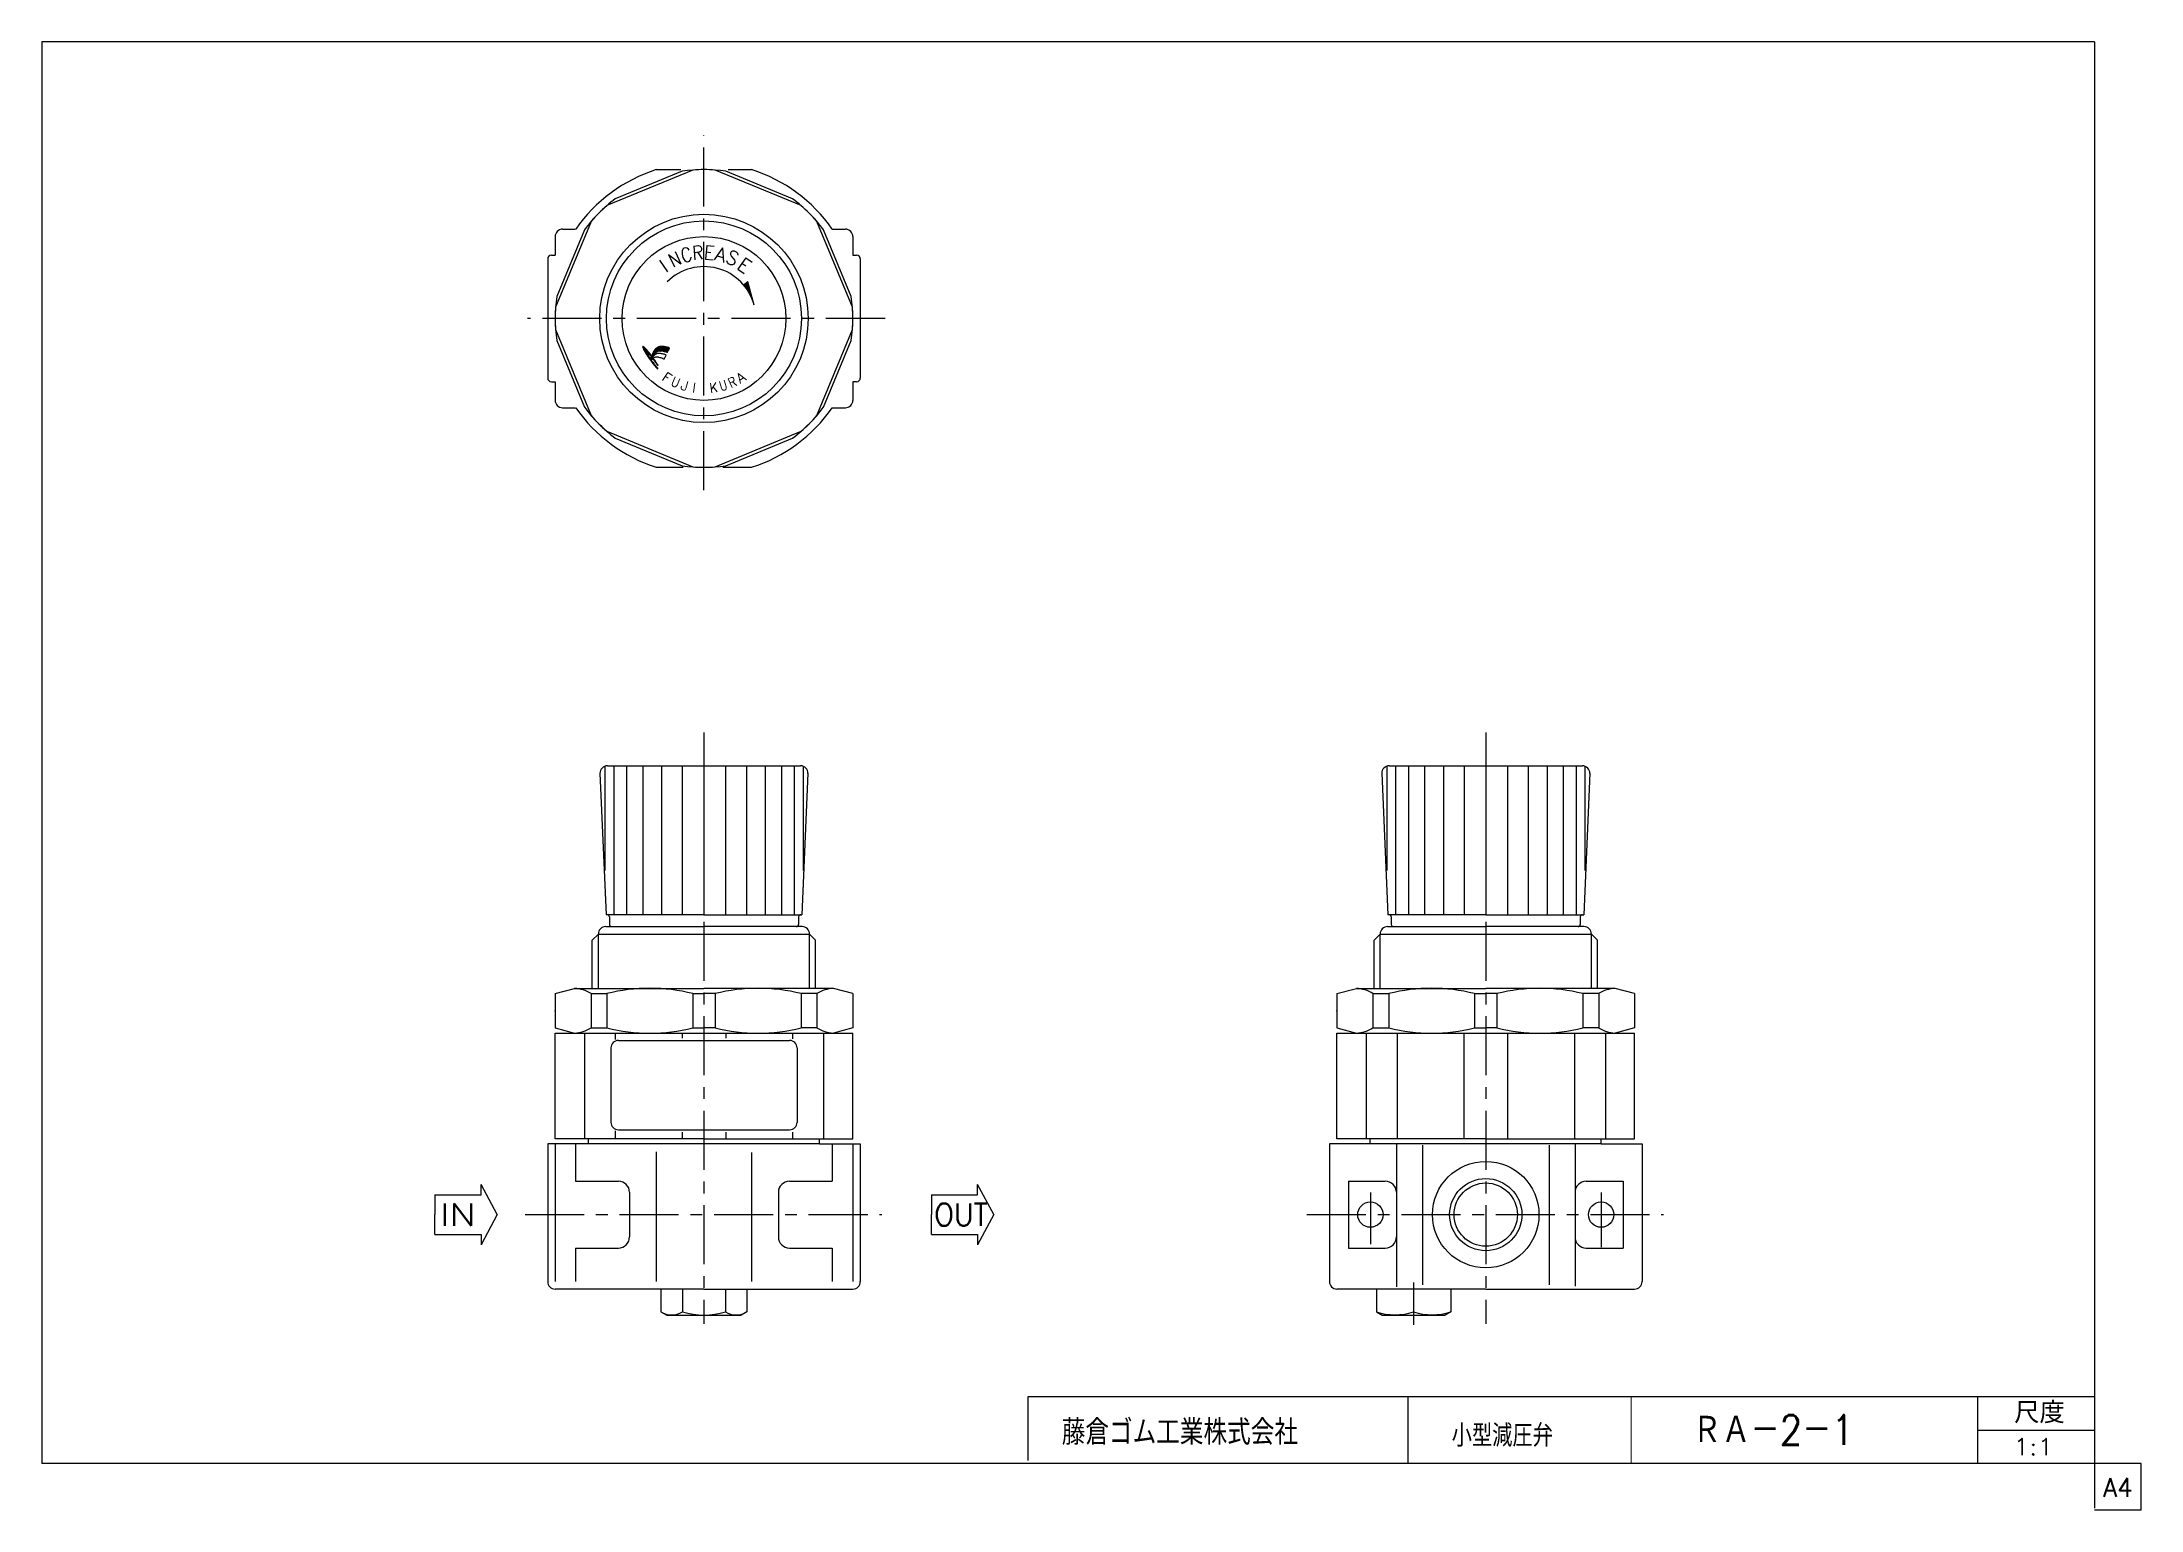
# Model space of a CAD drawing. Header units: millimetres. Extents: x -138 to 144, y -103 to 94.
import ezdxf
from ezdxf.enums import TextEntityAlignment as Align

# ---------------------------------------------------------------- set-up
doc = ezdxf.new("R2010")
doc.units = ezdxf.units.MM
doc.header["$LTSCALE"] = 0.25
doc.header["$PDSIZE"] = 1
doc.linetypes.add('CENTER', pattern=[50.8, 31.75, -6.35, 6.35, -6.35])
doc.layers.add('Layer0014', color=7, linetype='Continuous')
doc.layers.add('Layer0016', color=7, linetype='Continuous')
doc.styles.add('FdaStyle0', font='txt.shx', dxfattribs={"width": 0.8, "bigfont": 'bigfont'})

msp = doc.modelspace()

# ---------------------------------------------------------------- texts
at = {"color": 4, "style": 'FdaStyle0', "width": 0.8}
for s, height, rotation, p, p2 in [('N', 1.87, 25, (-53.63, 63.68), (-52.27, 64.32)), ('C', 1.87, 15, (-52.27, 64.34), (-50.82, 64.73)), ('R', 1.87, 5, (-50.93, 64.72), (-49.43, 64.85)), ('E', 1.87, -5, (-49.54, 64.87), (-48.05, 64.73)), ('A', 1.87, -15, (-48.15, 64.77), (-46.71, 64.38)), ('S', 1.87, -25, (-46.66, 64.47), (-45.3, 63.84)), ('E', 1.87, -35, (-45.14, 63.69), (-43.91, 62.83)), ('I', 1.87, 35, (-54.92, 62.73), (-53.69, 63.59)), ('F', 1.3, -32, (-55.18, 48.66), (-54.29, 48.1)), ('U', 1.3, -24, (-53.98, 47.94), (-53.02, 47.51)), ('J', 1.3, -16, (-52.69, 47.39), (-51.68, 47.1)), ('I', 1.3, -8, (-51.33, 47.03), (-50.3, 46.88)), ('K', 1.3, 8, (-48.54, 46.88), (-47.51, 47.03)), ('U', 1.3, 16, (-47.16, 47.1), (-46.16, 47.39)), ('R', 1.3, 24, (-45.82, 47.51), (-44.87, 47.94)), ('A', 1.3, 32, (-44.55, 48.1), (-43.67, 48.66))]:
    msp.add_text(s, height=height, rotation=rotation, dxfattribs=at).set_placement(p, p2, align=Align.FIT)
at = {"color": 4, "style": 'FdaStyle0'}
for s, height, width, p, p2 in [('IN', 3, 0.8, (-84.88, -65.03), (-80.08, -65.03)), ('OUT', 3, 0.8, (-18.48, -65.03), (-11.28, -65.03)), ('尺度', 2.85, 0.995614, (126.6, -91.56), (133.41, -91.56)), ('藤倉ゴム工業株式会社', 3.375, 0.783333, (-1.35, -94.46), (30.38, -94.46)), ('小型減圧弁', 3, 0.755952, (51.03, -94.72), (64.64, -94.72)), ('1:1', 2.25, 0.8, (126.47, -95.85), (131.87, -95.85))]:
    msp.add_text(s, height=height, dxfattribs=dict(at, width=width)).set_placement(p, p2, align=Align.FIT)
at = {"color": 7, "style": 'FdaStyle0', "width": 0.8}
msp.add_text('A4', height=2.5, dxfattribs=at).set_placement((138.53, -101.43), (142.53, -101.43), align=Align.FIT)
at = {"layer": 'Layer0014', "color": 4, "style": 'FdaStyle0', "width": 0.743151}
msp.add_text('ＲＡ－2－1', height=4, dxfattribs=at).set_placement((83.38, -94.47), (105.08, -94.47), align=Align.FIT)

# ---------------------------------------------------------------- blocks, each defined once
blk = doc.blocks.new('DC_GROUP_RA-2-1_2')
at = {"color": 3, "linetype": 'Continuous', "lineweight": 25}
blk.add_line((-54.47, 53.03), (-54.56, 53.05), dxfattribs=at)
for centre, radius, start, end in [((-54.22, 51.33), 2.25, 154.1596, 156.5211), ((-52.06, 50.19), 4.7, 151.9983, 153.0993), ((-53.47, 51.02), 3.06, 151.7036, 153.3939), ((-54.99, 51.8), 1.35, 146.3137, 150.2603), ((-52.39, 50.16), 4.43, 145.7977, 147.2876), ((-55.7, 52.41), 0.428, 137.9478, 145.4483), ((-51.6, 49.04), 5.74, 139.6104, 140.4429), ((-55.31, 52.19), 0.863, 133.8815, 139.3431), ((-55.51, 52.4), 0.579, 126.6419, 133.6018), ((-62.24, 61.72), 10.92, 305.802, 306.198), ((-55.12, 52.05), 1.09, 123.5906, 128.4094), ((-55.33, 52.32), 0.747, 113.6113, 121.5603), ((-55.09, 51.83), 1.29, 109.8131, 114.4884), ((-55.11, 51.86), 1.26, 105.6944, 109.3068), ((-55.32, 52.61), 0.485, 101.7235, 106.5255), ((-55.08, 51.58), 1.54, 99.1241, 102.6775), ((-55.12, 51.75), 1.36, 93.8559, 98.561), ((-55.11, 51.77), 1.35, 90.2765, 94.1452), ((-55.13, 51.36), 1.75, 87.3084, 89.7512), ((-55.41, 43.48), 9.64, 87.3301, 87.8618), ((-55.01, 51.95), 1.16, 84.1175, 87.6106), ((-55.43, 48.5), 4.64, 82.4113, 83.3245), ((-55.55, 46.89), 6.25, 82.4618, 83.2741), ((-54.93, 51.64), 1.46, 78.7109, 82.0424), ((-55.82, 47.26), 5.93, 77.6612, 78.5158), ((-55.33, 48.96), 4.16, 76.5305, 78.1041), ((-56.14, 45.62), 7.61, 75.3044, 76.4448), ((-55.5, 48.08), 5.06, 74.0939, 75.2655)]:
    blk.add_arc(centre, radius, start, end, dxfattribs=at)
blk = doc.blocks.new('DC_GROUP_RA-2-1_3')
at = {"color": 3, "linetype": 'Continuous', "lineweight": 25}
blk.add_line((-56.35, 52.1), (-56.44, 51.91), dxfattribs=at)
for centre, radius, start, end in [((-50.98, 49.24), 6.08, 155.7385, 157.3306), ((-49, 48.26), 8.29, 153.8872, 155.2023), ((-35.33, 41.89), 23.37, 153.7299, 154.0739)]:
    blk.add_arc(centre, radius, start, end, dxfattribs=at)
blk = doc.blocks.new('DC_GROUP_RA-2-1_4')
at = {"color": 3, "linetype": 'Continuous', "lineweight": 25}
for centre, radius, start, end in [((-49.61, 47.93), 7.73, 150.2166, 151.9818), ((-53.99, 50.47), 2.66, 143.5786, 150.7996), ((-54.43, 50.73), 2.15, 134.1532, 142.386), ((-55.61, 51.97), 0.451, 115.6669, 136.3331), ((-55.21, 51.3), 1.23, 106.453, 118.6432), ((-55.34, 51.56), 0.935, 87.9667, 103.3335), ((-55.3, 50.78), 1.71, 82.9246, 90.3904), ((-55.74, 47.67), 4.86, 78.9614, 82.3102), ((-55.44, 49.01), 3.48, 76.1085, 79.5651), ((-56.71, 44.14), 8.51, 74.2397, 75.6821)]:
    blk.add_arc(centre, radius, start, end, dxfattribs=at)
blk = doc.blocks.new('DC_GROUP_RA-2-1_5')
at = {"color": 3, "linetype": 'Continuous', "lineweight": 25}
for centre, radius, start, end in [((-54.38, 52.39), 0.0529, 252.8981, 295.1278), ((-54.64, 52.77), 0.514, 303.2931, 308.7069), ((-54.33, 52.4), 0.0276, 285.4206, 1.2643), ((-84.96, 66.03), 33.56, 336.0229, 336.3317), ((-30.49, 41.91), 26.01, 155.4396, 155.8221), ((-46.29, 49.25), 8.6, 155.419, 156.1641), ((-54.17, 52.81), 0.143, 52.5201, 66.2857), ((-54.74, 53.15), 0.712, 332.7063, 339.2217), ((-54.1, 52.91), 0.0258, 332.3209, 49.311)]:
    blk.add_arc(centre, radius, start, end, dxfattribs=at)
blk = doc.blocks.new('DC_GROUP_RA-2-1_6')
at = {"color": 3, "linetype": 'Continuous', "lineweight": 25}
for centre, radius, start, end in [((-55.44, 51.13), 1.06, 101.4115, 111.7469), ((-55.48, 50.91), 1.26, 88.7756, 97.5488), ((-55.39, 50.63), 1.55, 84.5826, 92.4321), ((-55.56, 49.97), 2.22, 75.5586, 81.7984), ((-60.4, 28.63), 24.11, 76.5307, 77.0586), ((-59.01, 35.01), 17.58, 75.2581, 76.0873)]:
    blk.add_arc(centre, radius, start, end, dxfattribs=at)
blk = doc.blocks.new('DC_GROUP_RA-2-1_7')
at = {"color": 3, "linetype": 'Continuous', "lineweight": 25}
for centre, radius, start, end in [((-51.57, 48.46), 5.74, 146.4952, 148.654), ((-54.92, 50.66), 1.73, 140.1478, 146.2166), ((-54.97, 50.71), 1.66, 133.9103, 140.1366), ((-55.35, 51.11), 1.11, 124.9045, 134.3384), ((-55.13, 50.73), 1.55, 116.7491, 123.3108)]:
    blk.add_arc(centre, radius, start, end, dxfattribs=at)
blk = doc.blocks.new('DC_GROUP_RA-2-1_8')
at = {"color": 3, "linetype": 'Continuous', "lineweight": 25}
for centre, radius, start, end in [((-55.68, 50.86), 0.882, 125.0997, 135.311), ((-55.86, 51.07), 0.609, 106.7194, 123.1077), ((-55.78, 50.8), 0.889, 95.0209, 106.77), ((-55.78, 50.9), 0.792, 83.4318, 94.9938), ((-55.87, 50.08), 1.62, 77.2777, 83.6899), ((-56.61, 46.97), 4.81, 74.4539, 76.9118), ((-57.38, 43.74), 8.13, 73.7332, 75.3101), ((-71.24, 0.03), 53.99, 72.4107, 72.6038), ((-54.23, 53.89), 2.5, 253.7235, 257.0779)]:
    blk.add_arc(centre, radius, start, end, dxfattribs=at)
blk = doc.blocks.new('DC_GROUP_RA-2-1_9')
at = {"color": 3, "linetype": 'Continuous', "lineweight": 25}
for centre, radius, start, end in [((-54.79, 51.53), 0.073, 272.1073, 297.0668), ((-54.82, 51.55), 0.109, 305.6302, 324.6945)]:
    blk.add_arc(centre, radius, start, end, dxfattribs=at)
blk = doc.blocks.new('DC_GROUP_RA-2-1_10')
at = {"color": 3, "linetype": 'Continuous', "lineweight": 25}
for centre, radius, start, end in [((-54.55, 51.97), 0.0381, 38.3896, 74.0601), ((-54.57, 51.98), 0.0481, 350.6874, 21.1754)]:
    blk.add_arc(centre, radius, start, end, dxfattribs=at)
blk = doc.blocks.new('DC_GROUP_RA-2-1_11')
at = {"color": 3, "linetype": 'Continuous', "lineweight": 25}
for centre, radius, start, end in [((-77.18, 36.82), 25.61, 33.693, 34.9555), ((-71.78, 40.6), 19.02, 31.6958, 33.2354)]:
    blk.add_arc(centre, radius, start, end, dxfattribs=at)
blk = doc.blocks.new('DC_GROUP_RA-2-1_12')
at = {"color": 3, "linetype": 'Continuous', "lineweight": 25}
for centre, radius, start, end in [((-73.1, 39.24), 20.82, 34.3135, 35.9326), ((-67.46, 43.27), 13.89, 31.5928, 33.7135)]:
    blk.add_arc(centre, radius, start, end, dxfattribs=at)
blk = doc.blocks.new('DC_GROUP_RA-2-1_13')
at = {"color": 3, "linetype": 'Continuous', "lineweight": 25}
for centre, radius, start, end in [((-55.66, 50.61), 0.0743, 291.388, 320.612), ((-55.65, 50.59), 0.056, 336.9074, 12.2453)]:
    blk.add_arc(centre, radius, start, end, dxfattribs=at)
blk = doc.blocks.new('DC_GROUP_RA-2-1_14')
at = {"color": 3, "linetype": 'Continuous', "lineweight": 25}
for centre, radius, start, end in [((-55.66, 50.14), 0.0169, 260.8193, 351.1807), ((-55.94, 50.18), 0.303, 352.0672, 4.6376)]:
    blk.add_arc(centre, radius, start, end, dxfattribs=at)
blk = doc.blocks.new('DC_GROUP_RA-2-1_15')
at = {"color": 3, "linetype": 'Continuous', "lineweight": 25}
for centre, radius, start, end in [((-56.52, 52.58), 0.67, 192.2371, 200.6896), ((-55.73, 52.9), 1.52, 201.5019, 208.2552), ((-51.54, 55.12), 6.26, 208.0826, 210.419), ((-52.91, 54.28), 4.66, 210.0026, 213.4797), ((-40.08, 62.72), 20.01, 213.3592, 214.7519), ((-48.73, 56.68), 9.46, 214.6023, 216.9552), ((-44.72, 59.83), 14.56, 217.3477, 218.6891), ((-45.86, 58.72), 12.98, 218.0128, 219.9295), ((-54.23, 51.73), 2.07, 220.2779, 227.3133)]:
    blk.add_arc(centre, radius, start, end, dxfattribs=at)
blk = doc.blocks.new('DC_GROUP_RA-2-1_16')
at = {"color": 3, "linetype": 'Continuous', "lineweight": 25}
for centre, radius, start, end in [((-58.31, 50.86), 1.99, 46.4098, 53.1264), ((-59.05, 50.17), 3.01, 39.4447, 45.1725), ((-63.39, 46.58), 8.63, 37.5621, 39.5655)]:
    blk.add_arc(centre, radius, start, end, dxfattribs=at)
blk = doc.blocks.new('DC_GROUP_RA-2-1_17')
at = {"color": 3, "linetype": 'Continuous', "lineweight": 25}
for centre, radius, start, end in [((-57.13, 52.44), 0.0485, 137.1831, 190.911), ((-57.17, 52.39), 0.0872, 48.1818, 84.101)]:
    blk.add_arc(centre, radius, start, end, dxfattribs=at)
blk = doc.blocks.new('DC_GROUP_RA-2-1_18')
at = {"color": 3, "linetype": 'Continuous', "lineweight": 25}
for centre, radius, start, end in [((-56.55, 51.89), 0.0442, 283.2865, 322.9887), ((-56.72, 51.99), 0.237, 328.3091, 341.1705)]:
    blk.add_arc(centre, radius, start, end, dxfattribs=at)
blk = doc.blocks.new('DC_GROUP_RA-2-1_19')
at = {"color": 3, "linetype": 'Continuous', "lineweight": 25}
for centre, radius, start, end in [((-58.59, 51.72), 1.72, 47.4334, 54.4999), ((-60.6, 49.6), 4.64, 42.8097, 46.8039), ((-62.76, 47.61), 7.58, 40.4704, 42.783), ((-65.83, 44.82), 11.72, 39.1649, 41.0993), ((-65.21, 45.47), 10.84, 36.4519, 38.5629)]:
    blk.add_arc(centre, radius, start, end, dxfattribs=at)
blk = doc.blocks.new('DC_GROUP_RA-2-1_20')
at = {"color": 3, "linetype": 'Continuous', "lineweight": 25}
for centre, radius, start, end in [((-57.54, 53.02), 0.127, 138.8509, 166.2792), ((-57.59, 53.04), 0.0836, 86.8462, 123.2548)]:
    blk.add_arc(centre, radius, start, end, dxfattribs=at)
blk = doc.blocks.new('DC_GROUP_RA-2-1_21')
at = {"color": 3, "linetype": 'Continuous', "lineweight": 25}
for centre, radius, start, end in [((-56.38, 53.36), 1.32, 193.3258, 201.5156), ((-55.45, 53.79), 2.34, 202.9342, 210.0439), ((-48.36, 57.8), 10.49, 209.6145, 211.8441), ((-44.42, 60.18), 15.1, 211.6163, 213.1514), ((-26.33, 72.09), 36.76, 213.2841, 213.9605)]:
    blk.add_arc(centre, radius, start, end, dxfattribs=at)
blk = doc.blocks.new('DC_GROUP_RA-2-1_22')
at = {"color": 3, "linetype": 'Continuous', "lineweight": 25}
for centre, radius, start, end in [((-17.81, 80.07), 48.32, 216.1662, 216.4812), ((-33.79, 68.28), 28.45, 216.5121, 217.1406), ((10.19, 101.75), 83.72, 217.2285, 217.4483), ((-49.42, 56.01), 8.58, 217.0043, 218.598), ((-49.88, 55.74), 8.06, 219.1584, 220.9647), ((-50.11, 55.46), 7.7, 220.5305, 222.5038), ((-53.43, 52.46), 3.22, 223.039, 226.3838)]:
    blk.add_arc(centre, radius, start, end, dxfattribs=at)
blk = doc.blocks.new('DC_GROUP_RA-2-1_23')
at = {"layer": 'Layer0016', "color": 4, "linetype": 'Continuous', "lineweight": 25}
for p, q in [((-56.6, 51.57), (-56.44, 51.55)), ((-56.59, 51.6), (-56.42, 51.58)), ((-56.58, 51.53), (-56.46, 51.51)), ((-56.57, 51.64), (-56.4, 51.61)), ((-56.56, 51.67), (-56.39, 51.64)), ((-56.55, 51.49), (-56.47, 51.48)), ((-56.54, 51.7), (-56.37, 51.68)), ((-56.53, 51.74), (-56.35, 51.71)), ((-56.52, 51.45), (-56.51, 51.45)), ((-56.51, 51.77), (-56.33, 51.74)), ((-56.5, 51.8), (-56.31, 51.77)), ((-56.48, 51.84), (-56.29, 51.81)), ((-56.46, 51.87), (-56.28, 51.84)), ((-56.45, 51.9), (-56.26, 51.87)), ((-56.43, 51.94), (-56.24, 51.9)), ((-56.42, 51.97), (-56.21, 51.94)), ((-56.4, 52), (-56.19, 51.97)), ((-56.39, 52.03), (-56.17, 52)), ((-56.37, 52.07), (-56.15, 52.03)), ((-56.35, 52.1), (-56.12, 52.06)), ((-56.34, 52.13), (-56.1, 52.09)), ((-56.32, 52.17), (-56.07, 52.13)), ((-56.31, 52.2), (-56.05, 52.16)), ((-56.29, 52.23), (-56.02, 52.19)), ((-56.27, 52.26), (-55.99, 52.22)), ((-56.26, 52.3), (-55.96, 52.25)), ((-56.24, 52.33), (-55.93, 52.28)), ((-56.23, 52.36), (-55.9, 52.31)), ((-56.21, 52.4), (-55.86, 52.34)), ((-56.19, 52.43), (-55.81, 52.37)), ((-56.17, 52.46), (-55.76, 52.4)), ((-56.16, 52.49), (-55.7, 52.42)), ((-56.14, 52.53), (-55.64, 52.45)), ((-56.12, 52.56), (-55.57, 52.47)), ((-56.09, 52.59), (-55.46, 52.49)), ((-56.07, 52.62), (-55.28, 52.5)), ((-56.05, 52.65), (-54.31, 52.38)), ((-56.03, 52.69), (-54.29, 52.41)), ((-56, 52.72), (-54.28, 52.44)), ((-55.97, 52.75), (-54.26, 52.48)), ((-55.95, 52.78), (-54.25, 52.51)), ((-55.92, 52.81), (-54.23, 52.54)), ((-55.88, 52.84), (-54.22, 52.58)), ((-55.85, 52.87), (-54.2, 52.61)), ((-55.81, 52.9), (-54.19, 52.64)), ((-55.77, 52.93), (-54.17, 52.68)), ((-55.73, 52.96), (-54.16, 52.71)), ((-55.68, 52.99), (-54.14, 52.74)), ((-55.62, 53.01), (-54.13, 52.77)), ((-55.56, 53.04), (-54.11, 52.81)), ((-55.49, 53.06), (-54.1, 52.84)), ((-55.41, 53.08), (-54.08, 52.87)), ((-55.31, 53.1), (-54.07, 52.91)), ((-55.16, 53.12), (-54.14, 52.95)), ((-54.82, 53.1), (-54.6, 53.06)), ((-54.56, 52.38), (-54.35, 52.35))]:
    blk.add_line(p, q, dxfattribs=at)
blk = doc.blocks.new('DC_GROUP_RA-2-1_24')
at = {"layer": 'Layer0016', "color": 4, "linetype": 'Continuous', "lineweight": 25}
for p, q in [((-56.23, 51.47), (-56.16, 51.46)), ((-56.23, 51.43), (-56.13, 51.42)), ((-56.2, 51.39), (-56.11, 51.38)), ((-56.17, 51.35), (-56.08, 51.34)), ((-56.14, 51.31), (-56.05, 51.3)), ((-56.11, 51.27), (-56.02, 51.26)), ((-56.09, 51.23), (-56, 51.22)), ((-56.06, 51.19), (-55.97, 51.18)), ((-56.03, 51.15), (-55.94, 51.14)), ((-56, 51.11), (-55.92, 51.1)), ((-55.97, 51.07), (-55.89, 51.06)), ((-55.95, 51.03), (-55.86, 51.02)), ((-55.92, 51), (-55.84, 50.98)), ((-55.89, 50.96), (-55.81, 50.94)), ((-55.87, 50.92), (-55.79, 50.9)), ((-55.84, 50.88), (-55.76, 50.86)), ((-55.81, 50.84), (-55.74, 50.82)), ((-55.79, 50.8), (-55.71, 50.79)), ((-55.76, 50.76), (-55.69, 50.75)), ((-55.74, 50.72), (-55.66, 50.71)), ((-55.71, 50.68), (-55.64, 50.67)), ((-55.69, 50.64), (-55.61, 50.63)), ((-55.66, 50.6), (-55.59, 50.59)), ((-55.64, 50.56), (-55.61, 50.56))]:
    blk.add_line(p, q, dxfattribs=at)
blk = doc.blocks.new('DC_GROUP_RA-2-1_25')
at = {"layer": 'Layer0016', "color": 4, "linetype": 'Continuous', "lineweight": 25}
for p, q in [((-57.66, 53.07), (-57.49, 53.04)), ((-57.66, 53.04), (-57.44, 53)), ((-57.65, 53), (-57.39, 52.96)), ((-57.64, 53.1), (-57.55, 53.09)), ((-57.64, 52.96), (-57.35, 52.92)), ((-57.63, 52.92), (-57.31, 52.87)), ((-57.62, 52.89), (-57.27, 52.83)), ((-57.6, 52.85), (-57.23, 52.79)), ((-57.58, 52.81), (-57.19, 52.75)), ((-57.57, 52.77), (-57.15, 52.71)), ((-57.55, 52.73), (-57.11, 52.67)), ((-57.53, 52.7), (-57.08, 52.62)), ((-57.51, 52.66), (-57.04, 52.58)), ((-57.48, 52.62), (-57.01, 52.54)), ((-57.46, 52.58), (-56.97, 52.5)), ((-57.44, 52.54), (-56.93, 52.46)), ((-57.42, 52.5), (-57.17, 52.46)), ((-57.39, 52.46), (-57.17, 52.43)), ((-57.37, 52.42), (-57.16, 52.39)), ((-57.35, 52.38), (-57.15, 52.35)), ((-57.32, 52.34), (-57.14, 52.31)), ((-57.3, 52.31), (-57.12, 52.28)), ((-57.28, 52.27), (-57.1, 52.24)), ((-57.25, 52.23), (-57.08, 52.2)), ((-57.23, 52.19), (-57.06, 52.16)), ((-57.2, 52.15), (-57.04, 52.12)), ((-57.18, 52.11), (-57.02, 52.08)), ((-57.15, 52.07), (-57, 52.04)), ((-57.13, 52.03), (-56.98, 52.01)), ((-57.11, 52.45), (-56.9, 52.42)), ((-57.1, 51.99), (-56.95, 51.97)), ((-57.08, 51.95), (-56.93, 51.93)), ((-57.05, 52.41), (-56.86, 52.38)), ((-57.05, 51.91), (-56.91, 51.89)), ((-57.02, 51.87), (-56.88, 51.85)), ((-57, 52.36), (-56.83, 52.34)), ((-57, 51.83), (-56.86, 51.81)), ((-56.97, 51.79), (-56.83, 51.77)), ((-56.95, 52.32), (-56.8, 52.3)), ((-56.95, 51.75), (-56.81, 51.73)), ((-56.92, 51.71), (-56.78, 51.69)), ((-56.91, 52.28), (-56.76, 52.26)), ((-56.89, 51.67), (-56.76, 51.65)), ((-56.87, 52.24), (-56.73, 52.21)), ((-56.87, 51.63), (-56.73, 51.61)), ((-56.84, 51.59), (-56.7, 51.57)), ((-56.83, 52.2), (-56.7, 52.17)), ((-56.81, 51.55), (-56.68, 51.53)), ((-56.79, 52.15), (-56.67, 52.13)), ((-56.78, 51.51), (-56.65, 51.49)), ((-56.76, 52.11), (-56.63, 52.09)), ((-56.75, 51.47), (-56.62, 51.45)), ((-56.72, 52.07), (-56.6, 52.05)), ((-56.72, 51.43), (-56.6, 51.41)), ((-56.7, 51.39), (-56.57, 51.37)), ((-56.69, 52.03), (-56.57, 52.01)), ((-56.67, 51.35), (-56.54, 51.33)), ((-56.66, 51.99), (-56.54, 51.97)), ((-56.64, 51.31), (-56.51, 51.29)), ((-56.63, 51.95), (-56.51, 51.93)), ((-56.61, 51.27), (-56.49, 51.25)), ((-56.59, 51.91), (-56.5, 51.9)), ((-56.58, 51.23), (-56.46, 51.21)), ((-56.56, 51.87), (-56.52, 51.86)), ((-56.55, 51.19), (-56.43, 51.17)), ((-56.52, 51.15), (-56.4, 51.13)), ((-56.49, 51.11), (-56.37, 51.09)), ((-56.45, 51.07), (-56.34, 51.05)), ((-56.42, 51.03), (-56.31, 51.01)), ((-56.39, 50.99), (-56.28, 50.97)), ((-56.36, 50.95), (-56.25, 50.93)), ((-56.33, 50.91), (-56.22, 50.89)), ((-56.3, 50.87), (-56.19, 50.85)), ((-56.27, 50.83), (-56.16, 50.81)), ((-56.24, 50.79), (-56.12, 50.77)), ((-56.21, 50.75), (-56.09, 50.73)), ((-56.18, 50.71), (-56.06, 50.69)), ((-56.15, 50.67), (-56.03, 50.65)), ((-56.11, 50.63), (-56, 50.61)), ((-56.08, 50.59), (-55.96, 50.57)), ((-56.04, 50.55), (-55.93, 50.53)), ((-56.01, 50.51), (-55.9, 50.49)), ((-55.97, 50.47), (-55.86, 50.45)), ((-55.94, 50.42), (-55.83, 50.41)), ((-55.9, 50.38), (-55.79, 50.37)), ((-55.87, 50.34), (-55.76, 50.32)), ((-55.83, 50.3), (-55.72, 50.28)), ((-55.79, 50.26), (-55.68, 50.24)), ((-55.75, 50.22), (-55.64, 50.2)), ((-55.71, 50.18), (-55.64, 50.16)), ((-55.67, 50.13), (-55.64, 50.13))]:
    blk.add_line(p, q, dxfattribs=at)
blk = doc.blocks.new('DC_GROUP_RA-2-1_1')
at = {"color": 3, "linetype": 'Continuous', "lineweight": 25}
for p, q in [((-56.59, 51.58), (-56.6, 51.57)), ((-56.6, 51.57), (-56.51, 51.45)), ((-56.51, 51.45), (-56.48, 51.48)), ((-56.47, 51.44), (-56.49, 51.41)), ((-56.49, 51.41), (-56.43, 51.33)), ((-56.43, 51.56), (-56.48, 51.48)), ((-56.43, 51.33), (-56.41, 51.36)), ((-56.31, 51.48), (-56.41, 51.36)), ((-56.19, 51.5), (-56.24, 51.46)), ((-54.73, 51.49), (-54.52, 51.97))]:
    blk.add_line(p, q, dxfattribs=at)
at = {"linetype": 'Continuous'}
for name in ['DC_GROUP_RA-2-1_20', 'DC_GROUP_RA-2-1_21', 'DC_GROUP_RA-2-1_19', 'DC_GROUP_RA-2-1_17', 'DC_GROUP_RA-2-1_15', 'DC_GROUP_RA-2-1_16', 'DC_GROUP_RA-2-1_22', 'DC_GROUP_RA-2-1_3', 'DC_GROUP_RA-2-1_18', 'DC_GROUP_RA-2-1_7', 'DC_GROUP_RA-2-1_4', 'DC_GROUP_RA-2-1_8', 'DC_GROUP_RA-2-1_2', 'DC_GROUP_RA-2-1_12', 'DC_GROUP_RA-2-1_11', 'DC_GROUP_RA-2-1_6', 'DC_GROUP_RA-2-1_9', 'DC_GROUP_RA-2-1_10', 'DC_GROUP_RA-2-1_5', 'DC_GROUP_RA-2-1_14', 'DC_GROUP_RA-2-1_13']:
    blk.add_blockref(name, (0, 0), dxfattribs=at)
at = {"layer": 'Layer0016', "linetype": 'Continuous'}
for name in ['DC_GROUP_RA-2-1_25', 'DC_GROUP_RA-2-1_23', 'DC_GROUP_RA-2-1_24']:
    blk.add_blockref(name, (0, 0), dxfattribs=at)

# ---------------------------------------------------------------- linework, layer by layer
at = {"color": 5, "linetype": 'Continuous', "lineweight": 25}
for p, q in [((137.39, 94.03), (-138.36, 94.03)), ((-138.36, 94.03), (-138.36, -96.97)), ((137.39, 94.03), (137.39, -102.97)), ((137.39, -96.97), (-138.36, -96.97)), ((143.64, -96.97), (137.39, -96.97)), ((143.64, -103.22), (143.64, -96.97)), ((143.64, -103.22), (137.39, -103.22))]:
    msp.add_line(p, q, dxfattribs=at)
at = {"color": 4, "linetype": 'CENTER', "lineweight": 25}
for p, q in [((-49.42, 33.82), (-49.42, 81.53)), ((-25.09, 56.88), (-73.12, 56.88)), ((-49.42, 1.23), (-49.42, -78.19)), ((55.61, 1.23), (55.61, -78.19)), ((40.11, -60.56), (40.11, -67.51)), ((71.11, -60.56), (71.11, -67.9)), ((-73.46, -63.53), (-25.53, -63.53)), ((31.57, -63.53), (79.5, -63.53)), ((45.91, -72.63), (45.91, -78.34))]:
    msp.add_line(p, q, dxfattribs=at)
at = {"color": 4, "linetype": 'Continuous', "lineweight": 25}
for p, q in [((-50.92, 76.82), (-62.46, 72.04)), ((-52.36, 76.66), (-61.33, 72.95)), ((-55.83, 76.88), (-52.51, 76.88)), ((-36.38, 72.04), (-47.92, 76.82)), ((-37.51, 72.95), (-46.49, 76.66)), ((-46.17, 76.88), (-43.02, 76.88)), ((-69.42, 67.88), (-69.42, 65.38)), ((-64.59, 69.92), (-69.37, 58.38)), ((-65.49, 68.79), (-69.21, 59.82)), ((-68.42, 68.88), (-66.66, 68.88)), ((-29.48, 58.38), (-34.26, 69.92)), ((-29.64, 59.82), (-33.36, 68.79)), ((-32.19, 68.88), (-30.42, 68.88)), ((-29.42, 67.88), (-29.42, 65.38)), ((-70.42, 64.88), (-70.42, 48.88)), ((-69.92, 65.38), (-69.42, 65.38)), ((-29.42, 65.38), (-28.92, 65.38)), ((-28.42, 64.88), (-28.42, 48.88)), ((-43.53, 61.82), (-44.09, 61.36)), ((-43.53, 61.82), (-44.05, 61.31)), ((-43.49, 61.66), (-43.95, 61.2)), ((-43.45, 61.49), (-43.86, 61.08)), ((-43.4, 61.33), (-43.78, 60.96)), ((-43.36, 61.17), (-43.69, 60.84)), ((-43.32, 61), (-43.61, 60.71)), ((-42.69, 58.68), (-43.53, 61.82)), ((-43.27, 60.84), (-43.52, 60.59)), ((-43.23, 60.68), (-43.45, 60.46)), ((-43.18, 60.51), (-43.37, 60.33)), ((-43.14, 60.35), (-43.3, 60.19)), ((-43.1, 60.19), (-43.22, 60.06)), ((-43.05, 60.02), (-43.15, 59.92)), ((-43.01, 59.86), (-43.09, 59.78)), ((-42.96, 59.69), (-43.02, 59.64)), ((-42.92, 59.53), (-42.96, 59.49)), ((-42.88, 59.37), (-42.91, 59.34)), ((-42.83, 59.2), (-42.85, 59.19)), ((-42.79, 59.04), (-42.8, 59.03)), ((-42.75, 58.88), (-42.76, 58.86)), ((-69.37, 55.38), (-64.59, 43.84)), ((-69.21, 53.94), (-65.49, 44.97)), ((-34.26, 43.84), (-29.48, 55.38)), ((-33.36, 44.97), (-29.64, 53.94)), ((-69.92, 48.38), (-69.42, 48.38)), ((-69.42, 48.38), (-69.42, 45.88)), ((-28.92, 48.38), (-29.42, 48.38)), ((-29.42, 48.38), (-29.42, 45.88)), ((-68.42, 44.88), (-66.66, 44.88)), ((-32.19, 44.88), (-30.42, 44.88)), ((-62.46, 41.72), (-50.92, 36.94)), ((-61.33, 40.81), (-52.36, 37.1)), ((-47.92, 36.94), (-36.38, 41.72)), ((-46.49, 37.1), (-37.51, 40.81)), ((-55.83, 36.88), (-52.22, 36.88)), ((-46.87, 36.88), (-43.02, 36.88)), ((-63.4, -4.23), (-62.58, -23.23)), ((-62.74, -3.29), (-62.74, -17.3)), ((-62.4, -3.23), (-36.45, -3.23)), ((-61.55, -3.23), (-61.55, -23.23)), ((-59.83, -3.23), (-59.83, -23.23)), ((-57.65, -3.23), (-57.65, -23.23)), ((-55.12, -3.23), (-55.12, -23.23)), ((-52.33, -3.23), (-52.33, -23.23)), ((-49.42, -3.23), (-49.42, -23.23)), ((-46.51, -3.23), (-46.51, -23.23)), ((-43.73, -3.23), (-43.73, -23.23)), ((-41.19, -3.23), (-41.19, -23.23)), ((-39.02, -3.23), (-39.02, -23.23)), ((-37.3, -3.23), (-37.3, -23.23)), ((-35.45, -4.23), (-36.26, -23.23)), ((-36.11, -3.29), (-36.11, -17.3)), ((41.64, -4.23), (42.45, -23.23)), ((42.3, -3.29), (42.3, -17.3)), ((42.64, -3.23), (68.59, -3.23)), ((43.49, -3.23), (43.49, -23.23)), ((45.21, -3.23), (45.21, -23.23)), ((47.38, -3.23), (47.38, -23.23)), ((49.92, -3.23), (49.92, -23.23)), ((52.7, -3.23), (52.7, -23.23)), ((55.61, -3.23), (55.61, -23.23)), ((58.52, -3.23), (58.52, -23.23)), ((61.31, -3.23), (61.31, -23.23)), ((63.84, -3.23), (63.84, -23.23)), ((66.02, -3.23), (66.02, -23.23)), ((67.74, -3.23), (67.74, -23.23)), ((69.59, -4.23), (68.77, -23.23)), ((68.93, -3.29), (68.93, -17.3)), ((-62.61, -24.83), (-49.42, -24.83)), ((-49.42, -23.23), (-62.58, -23.23)), ((-62.12, -23.53), (-62.12, -24.53)), ((-61.82, -24.83), (-49.42, -24.83)), ((-49.42, -23.23), (-36.26, -23.23)), ((-37.02, -24.83), (-49.42, -24.83)), ((-36.24, -24.83), (-49.42, -24.83)), ((-36.72, -23.53), (-36.72, -24.53)), ((42.42, -24.83), (55.61, -24.83)), ((55.61, -23.23), (42.45, -23.23)), ((42.91, -23.53), (42.91, -24.53)), ((43.21, -24.83), (55.61, -24.83)), ((55.61, -23.23), (68.77, -23.23)), ((68.01, -24.83), (55.61, -24.83)), ((68.8, -24.83), (55.61, -24.83)), ((68.31, -23.53), (68.31, -24.53)), ((-63.61, -25.83), (-64.42, -26.65)), ((-64.42, -33.13), (-64.42, -26.65)), ((-63.61, -33.13), (-63.61, -25.83)), ((-63.61, -25.83), (-35.24, -25.83)), ((-35.24, -33.13), (-35.24, -25.83)), ((-35.24, -25.83), (-34.42, -26.65)), ((-34.42, -33.13), (-34.42, -26.65)), ((41.42, -25.83), (40.61, -26.65)), ((40.61, -33.13), (40.61, -26.65)), ((41.42, -33.13), (41.42, -25.83)), ((41.42, -25.83), (69.8, -25.83)), ((69.8, -33.13), (69.8, -25.83)), ((69.8, -25.83), (70.61, -26.65)), ((70.61, -33.13), (70.61, -26.65)), ((-69.42, -33.84), (-66.8, -33.13)), ((-69.42, -33.84), (-69.42, -38.43)), ((-66.8, -33.13), (-49.42, -33.13)), ((-64.59, -33.84), (-64.59, -38.43)), ((-64.59, -33.84), (-62.46, -33.84)), ((-62.46, -33.84), (-62.46, -38.43)), ((-50.92, -33.84), (-50.92, -38.43)), ((-50.92, -33.84), (-49.42, -33.84)), ((-32.04, -33.13), (-49.42, -33.13)), ((-47.92, -33.84), (-49.42, -33.84)), ((-47.92, -33.84), (-47.92, -38.43)), ((-36.38, -33.84), (-36.38, -38.43)), ((-34.26, -33.84), (-36.38, -33.84)), ((-34.26, -33.84), (-34.26, -38.43)), ((-29.42, -33.84), (-32.04, -33.13)), ((-29.42, -33.84), (-29.42, -38.43)), ((35.61, -33.84), (38.23, -33.13)), ((35.61, -33.84), (35.61, -38.43)), ((38.23, -33.13), (55.61, -33.13)), ((40.45, -33.84), (40.45, -38.43)), ((40.45, -33.84), (42.57, -33.84)), ((42.57, -33.84), (42.57, -38.43)), ((54.11, -33.84), (54.11, -38.43)), ((54.11, -33.84), (55.61, -33.84)), ((72.99, -33.13), (55.61, -33.13)), ((57.11, -33.84), (55.61, -33.84)), ((57.11, -33.84), (57.11, -38.43)), ((68.65, -33.84), (68.65, -38.43)), ((70.78, -33.84), (68.65, -33.84)), ((70.78, -33.84), (70.78, -38.43)), ((75.61, -33.84), (72.99, -33.13)), ((75.61, -33.84), (75.61, -38.43)), ((-69.42, -38.43), (-66.8, -39.13)), ((-69.42, -53.33), (-69.42, -39.13)), ((-69.42, -39.13), (-29.42, -39.13)), ((-65.49, -39.13), (-65.49, -53.33)), ((-64.59, -38.43), (-62.46, -38.43)), ((-61.33, -39.13), (-61.33, -39.99)), ((-52.36, -39.13), (-52.36, -39.83)), ((-50.92, -38.43), (-49.42, -38.43)), ((-47.92, -38.43), (-49.42, -38.43)), ((-46.49, -39.13), (-46.49, -39.83)), ((-37.51, -39.13), (-37.51, -39.92)), ((-34.26, -38.43), (-36.38, -38.43)), ((-33.36, -39.13), (-33.36, -53.33)), ((-29.42, -38.43), (-32.04, -39.13)), ((-29.42, -53.33), (-29.42, -39.13)), ((35.61, -38.43), (38.23, -39.13)), ((35.61, -53.33), (35.61, -39.13)), ((35.61, -39.13), (75.61, -39.13)), ((39.55, -39.13), (39.55, -53.33)), ((40.45, -38.43), (42.57, -38.43)), ((43.7, -39.13), (43.7, -53.33)), ((52.67, -39.13), (52.67, -53.33)), ((54.11, -38.43), (55.61, -38.43)), ((57.11, -38.43), (55.61, -38.43)), ((58.55, -39.13), (58.55, -53.33)), ((67.52, -39.13), (67.52, -53.33)), ((70.78, -38.43), (68.65, -38.43)), ((71.68, -39.13), (71.68, -53.33)), ((75.61, -38.43), (72.99, -39.13)), ((75.61, -53.33), (75.61, -39.13)), ((-61.92, -41.13), (-61.92, -51.13)), ((-60.92, -40.13), (-37.92, -40.13)), ((-36.92, -41.13), (-36.92, -51.13)), ((-49.42, -53.33), (-69.42, -53.33)), ((-64.94, -54.03), (-64.94, -53.33)), ((-61.33, -52.28), (-61.33, -53.33)), ((-60.92, -52.13), (-37.92, -52.13)), ((-52.36, -52.43), (-52.36, -53.33)), ((-49.42, -53.33), (-29.42, -53.33)), ((-46.49, -52.43), (-46.49, -53.33)), ((-37.51, -52.43), (-37.51, -53.33)), ((-33.91, -54.03), (-33.91, -53.33)), ((55.61, -53.33), (35.61, -53.33)), ((40.1, -54.03), (40.1, -53.33)), ((55.61, -53.33), (75.61, -53.33)), ((71.12, -54.03), (71.12, -53.33)), ((-33.91, -54.03), (-70.42, -54.03)), ((-70.42, -54.03), (-70.42, -72.53)), ((-69.42, -54.03), (-69.42, -72.53)), ((-66.66, -54.03), (-66.66, -59.03)), ((-55.83, -55.1), (-55.83, -72.53)), ((-43.02, -55.2), (-43.02, -70.49)), ((-33.91, -54.03), (-28.42, -54.03)), ((-32.19, -54.03), (-32.19, -59.03)), ((-29.42, -54.03), (-29.42, -72.53)), ((-28.42, -54.03), (-28.42, -72.53)), ((71.12, -54.03), (34.61, -54.03)), ((34.61, -54.03), (34.61, -72.53)), ((43.61, -54.03), (43.61, -73.22)), ((47.11, -54.21), (47.11, -72.95)), ((64.11, -54.21), (64.11, -72.95)), ((67.61, -54.03), (67.61, -73.13)), ((71.12, -54.03), (76.61, -54.03)), ((76.61, -54.03), (76.61, -72.53)), ((-66.66, -59.03), (-60.92, -59.03)), ((-37.92, -59.03), (-32.19, -59.03)), ((37.15, -59.03), (42.11, -59.03)), ((37.15, -59.03), (37.15, -68.03)), ((69.11, -59.03), (74.08, -59.03)), ((74.08, -59.03), (74.08, -68.03)), ((-85.58, -60.88), (-79.37, -60.88)), ((-85.58, -60.88), (-85.58, -63.53)), ((-79.37, -60.88), (-79.37, -59.47)), ((-77.21, -63.53), (-79.37, -59.47)), ((-59.42, -60.53), (-59.42, -66.53)), ((-39.42, -60.53), (-39.42, -66.53)), ((-18.87, -60.88), (-12.66, -60.88)), ((-18.87, -60.88), (-18.87, -63.53)), ((-12.66, -60.88), (-12.66, -59.47)), ((-10.49, -63.53), (-12.66, -59.47)), ((-85.58, -66.19), (-85.58, -63.53)), ((-77.21, -63.53), (-79.37, -67.59)), ((-18.87, -66.19), (-18.87, -63.53)), ((-10.49, -63.53), (-12.66, -67.59)), ((-85.58, -66.19), (-79.37, -66.19)), ((-79.37, -66.19), (-79.37, -67.59)), ((-18.87, -66.19), (-12.66, -66.19)), ((-12.66, -66.19), (-12.66, -67.59)), ((-66.66, -68.03), (-66.66, -72.53)), ((-66.66, -68.03), (-60.92, -68.03)), ((-43.02, -70.5), (-43.02, -72.53)), ((-37.92, -68.03), (-32.19, -68.03)), ((-32.19, -68.03), (-32.19, -72.53)), ((37.15, -68.03), (42.11, -68.03)), ((69.11, -68.03), (74.08, -68.03)), ((-49.42, -73.53), (-69.42, -73.53)), ((-55.2, -73.53), (-55.2, -76.59)), ((-52.31, -73.53), (-52.31, -76.59)), ((-49.42, -73.53), (-29.42, -73.53)), ((-46.54, -73.53), (-46.54, -76.59)), ((-43.65, -73.53), (-43.65, -76.59)), ((55.61, -73.53), (35.61, -73.53)), ((40.91, -73.53), (40.91, -76.59)), ((45.91, -73.53), (45.91, -76.59)), ((50.91, -73.53), (50.91, -76.59)), ((55.61, -73.53), (75.61, -73.53)), ((-55.2, -76.59), (-54.42, -77.03)), ((-54.42, -77.03), (-44.42, -77.03)), ((-43.65, -76.59), (-44.42, -77.03)), ((40.91, -76.59), (41.69, -77.03)), ((41.69, -77.03), (50.14, -77.03)), ((50.91, -76.59), (50.14, -77.03)), ((-5.86, -96.57), (-5.86, -87.97)), ((-5.86, -87.97), (137.39, -87.97)), ((45.14, -87.97), (45.14, -96.97)), ((121.74, -96.97), (121.74, -87.97)), ((121.74, -92.47), (137.39, -92.47))]:
    msp.add_line(p, q, dxfattribs=at)
at = {"color": 4, "linetype": 'Continuous', "lineweight": 13}
msp.add_line((75.14, -87.97), (75.14, -96.97), dxfattribs=at)
at = {"color": 4, "linetype": 'Continuous', "lineweight": 25}
for centre, radius in [((-49.42, 56.88), 14), ((-49.42, 56.88), 13.1), ((-49.42, 56.88), 11), ((55.61, -63.53), 7.15), ((55.61, -63.53), 4.85), ((40.11, -63.53), 1.7), ((55.61, -63.53), 4.25), ((71.11, -63.53), 1.7)]:
    msp.add_circle(centre, radius, dxfattribs=at)
for centre, radius, start, end in [((-49.42, 56.88), 21, 107.7528, 145.1501), ((-49.42, 56.88), 20, 81.5525, 98.4475), ((-49.42, 56.88), 20, 85.6949, 94.3051), ((-49.42, 56.88), 21, 34.8499, 72.2472), ((-49.42, 56.88), 20, 126.5525, 143.4475), ((-49.42, 56.88), 20, 130.6949, 139.3051), ((-49.42, 56.88), 20, 36.5525, 53.4475), ((-49.42, 56.88), 20, 40.6949, 49.3051), ((-68.42, 67.88), 1, 90, 180), ((-30.42, 67.88), 1, 0, 90), ((-69.92, 64.88), 0.5, 90, 180), ((-28.92, 64.88), 0.5, 0, 90), ((-49.42, 56.88), 6.97, 15, 135), ((-49.42, 56.88), 20, 171.5525, 188.4475), ((-49.42, 56.88), 20, 351.5525, 8.4475), ((-49.42, 56.88), 20, 175.6949, 184.3051), ((-49.42, 56.88), 20, 355.6949, 4.3051), ((-69.92, 48.88), 0.5, 180, 270), ((-28.92, 48.88), 0.5, 270, 0), ((-68.42, 45.88), 1, 180, 270), ((-30.42, 45.88), 1, 270, 0), ((-49.42, 56.88), 21, 214.8499, 252.2472), ((-49.42, 56.88), 20, 216.5525, 233.4475), ((-49.42, 56.88), 20, 220.6949, 229.3051), ((-49.42, 56.88), 21, 287.7528, 325.1501), ((-49.42, 56.88), 20, 306.5525, 323.4475), ((-49.42, 56.88), 20, 310.6949, 319.3051), ((-49.42, 56.88), 20, 261.5525, 278.4475), ((-49.42, 56.88), 20, 265.6949, 274.3051), ((-62.4, -4.23), 1, 90, 181.5), ((-36.45, -4.23), 1, 358.5, 90), ((42.64, -4.23), 1, 90, 181.5), ((68.59, -4.23), 1, 358.5, 90), ((-62.61, -25.83), 1, 90, 180), ((-62.42, -23.53), 0.3, 0, 90), ((-62.42, -23.53), 0.3, 360, 90), ((-61.82, -24.53), 0.3, 180, 270), ((-37.02, -24.53), 0.3, 270, 0), ((-36.42, -23.53), 0.3, 90, 180), ((-36.24, -25.83), 1, 0, 90), ((42.42, -25.83), 1, 90, 180), ((42.61, -23.53), 0.3, 0, 90), ((42.61, -23.53), 0.3, 360, 90), ((43.21, -24.53), 0.3, 180, 270), ((68.01, -24.53), 0.3, 270, 0), ((68.61, -23.53), 0.3, 90, 180), ((68.8, -25.83), 1, 0, 90), ((-67.01, -37.62), 4.49, 57.408, 87.408), ((-56.69, -56.76), 23.64, 75.8743, 104.1257), ((-42.15, -56.76), 23.64, 75.8743, 104.1257), ((-31.84, -37.62), 4.49, 92.592, 122.592), ((38.03, -37.62), 4.49, 57.408, 87.408), ((48.34, -56.76), 23.64, 75.8743, 104.1257), ((62.88, -56.76), 23.64, 75.8743, 104.1257), ((73.19, -37.62), 4.49, 92.592, 122.592), ((-67.01, -34.65), 4.49, 272.592, 302.592), ((-56.69, -15.51), 23.64, 255.8743, 284.1257), ((-42.15, -15.51), 23.64, 255.8743, 284.1257), ((-31.84, -34.65), 4.49, 237.408, 267.408), ((38.03, -34.65), 4.49, 272.592, 302.592), ((48.34, -15.51), 23.64, 255.8743, 284.1257), ((62.88, -15.51), 23.64, 255.8743, 284.1257), ((73.19, -34.65), 4.49, 237.408, 267.408), ((-60.92, -41.13), 1, 90, 180), ((-37.92, -41.13), 1, 0, 90), ((-60.92, -51.13), 1, 180, 270), ((-37.92, -51.13), 1, 270, 0), ((-60.92, -60.53), 1.5, 0, 90), ((-37.92, -60.53), 1.5, 90, 180), ((42.11, -60.53), 1.5, 0, 90), ((69.11, -60.53), 1.5, 90, 180), ((-60.92, -66.53), 1.5, 270, 0), ((-37.92, -66.53), 1.5, 180, 270), ((42.11, -66.53), 1.5, 270, 0), ((69.11, -66.53), 1.5, 180, 270), ((-69.42, -72.53), 1, 180, 270), ((-29.42, -72.53), 1, 270, 0), ((35.61, -72.53), 1, 180, 270), ((75.61, -72.53), 1, 270, 0), ((-53.75, -74.25), 2.75, 238.2526, 301.6504), ((-49.42, -67.28), 9.75, 252.7886, 287.2114), ((-45.1, -74.25), 2.75, 238.3496, 301.7474), ((43.41, -68.99), 8, 251.79, 288.21), ((48.41, -68.99), 8, 251.79, 288.21)]:
    msp.add_arc(centre, radius, start, end, dxfattribs=at)
at = {"color": 4, "linetype": 'Continuous'}
for p in [(-69.42, -36.13), (35.61, -36.13)]:
    msp.add_point(p, dxfattribs=at)

# ---------------------------------------------------------------- block references
at = {"linetype": 'Continuous'}
msp.add_blockref('DC_GROUP_RA-2-1_1', (0, 0), dxfattribs=at)

msp.set_redraw_order([(e.dxf.handle, doc.entitydb.next_handle()) for e in msp.query("TEXT MTEXT ATTDEF DIMENSION ARC_DIMENSION")])  # texts and dimensions are drawn at this point

doc.saveas('drawing.dxf')
